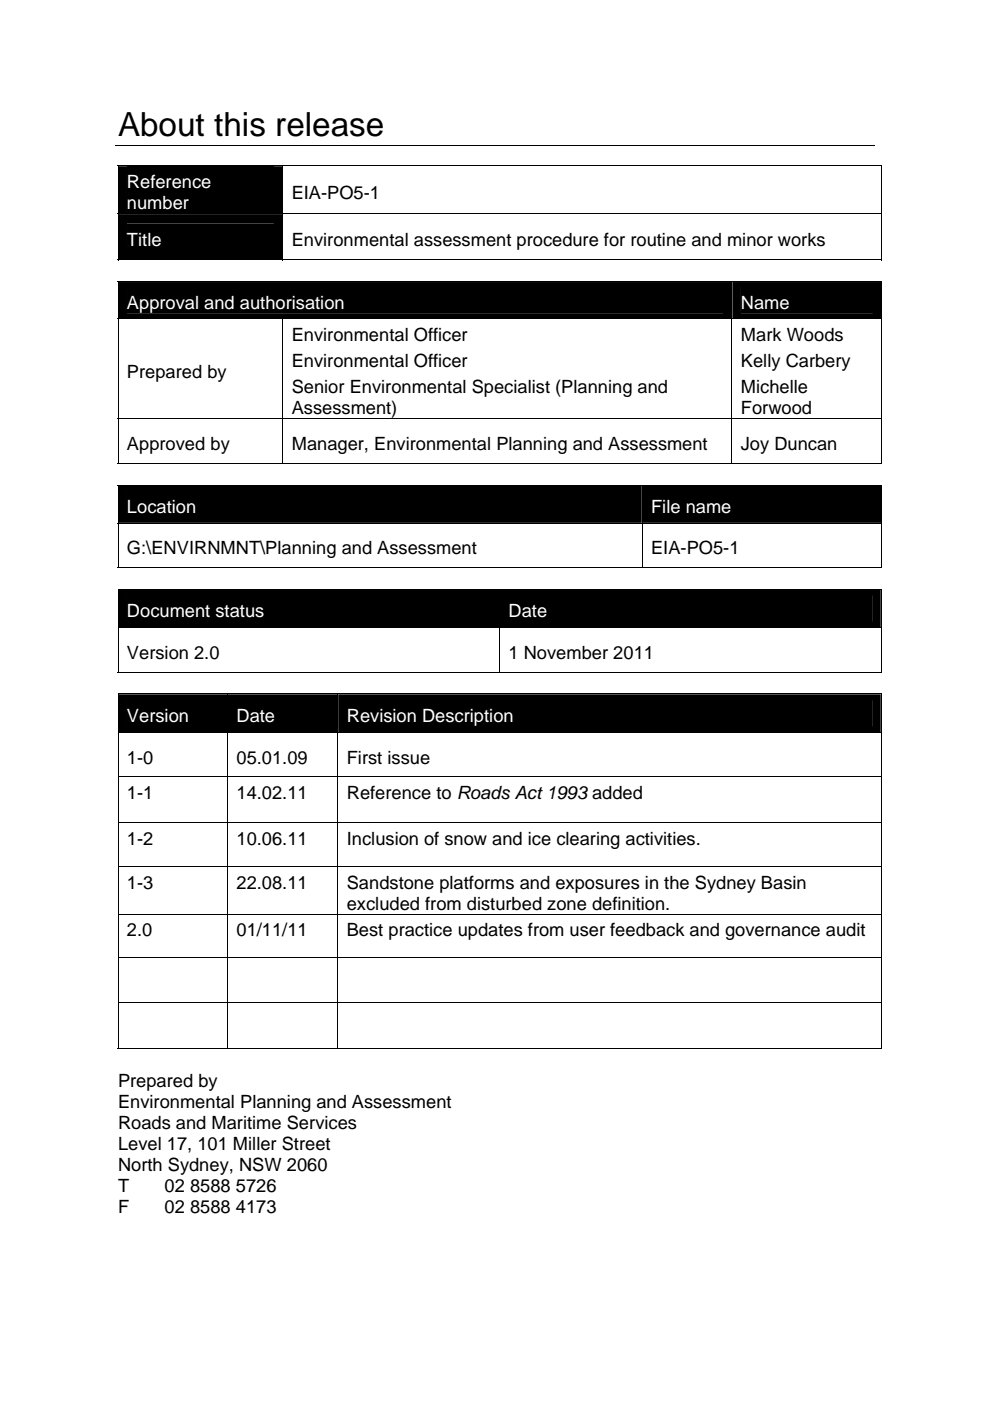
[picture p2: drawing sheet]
<svg xmlns="http://www.w3.org/2000/svg" width="210mm" height="297mm" viewBox="0 0 210 297" stroke-linecap="round" stroke-linejoin="round" font-family="sans-serif">
<defs><g id="words">
<text font-size="7" x="25" y="28.8">About this release</text>
<g font-size="3.9" fill="#fff">
<text x="26.9" y="39.9">Reference</text>
<text x="26.9" y="44.3">number</text>
<text x="26.9" y="52.1">Title</text>
<text x="26.9" y="65.6">Approval and authorisation</text>
<text x="157.1" y="65.6">Name</text>
<text x="26.9" y="108.8">Location</text>
<text x="138" y="108.8">File name</text>
<text x="26.9" y="130.9">Document status</text>
<text x="107.8" y="130.9">Date</text>
<text x="26.9" y="153.1">Version</text>
<text x="50.1" y="153.1">Date</text>
<text x="73.5" y="153.1">Revision Description</text>
</g>
<g font-size="3.9">
<text x="61.8" y="42.1">EIA-PO5-1</text>
<text x="61.8" y="52.1">Environmental assessment procedure for routine and minor works</text>
<text x="61.8" y="72.4">Environmental Officer</text>
<text x="61.8" y="77.9">Environmental Officer</text>
<text x="157.1" y="72.4">Mark Woods</text>
<text x="157.1" y="77.9">Kelly Carbery</text>
<text x="26.9" y="80.1">Prepared by</text>
<text x="61.8" y="83.4">Senior Environmental Specialist (Planning and</text>
<text x="157.1" y="83.4">Michelle</text>
<text x="61.8" y="87.9">Assessment)</text>
<text x="157.1" y="87.9">Forwood</text>
<text x="26.9" y="95.4">Approved by</text>
<text x="61.9" y="95.4">Manager, Environmental Planning and Assessment</text>
<text x="157.1" y="95.4">Joy Duncan</text>
<text x="26.9" y="117.5">G:\ENVIRNMNT\Planning and Assessment</text>
<text x="138" y="117.5">EIA-PO5-1</text>
<text x="26.9" y="139.7">Version 2.0</text>
<text x="107.8" y="139.7">1 November 2011</text>
<text x="26.9" y="161.9">1-0</text>
<text x="50.1" y="161.9">05.01.09</text>
<text x="73.5" y="161.9">First issue</text>
<text x="26.9" y="169.3">1-1</text>
<text x="50.1" y="169.3">14.02.11</text>
<text x="73.5" y="169.3">Reference to Roads Act 1993 added</text>
<text x="26.9" y="179.2">1-2</text>
<text x="50.1" y="179.2">10.06.11</text>
<text x="73.5" y="179.2">Inclusion of snow and ice clearing activities.</text>
<text x="26.9" y="188.4">1-3</text>
<text x="50.1" y="188.4">22.08.11</text>
<text x="73.5" y="188.4">Sandstone platforms and exposures in the Sydney Basin</text>
<text x="73.5" y="192.8">excluded from disturbed zone definition.</text>
<text x="26.9" y="198.5">2.0</text>
<text x="50.1" y="198.5">01/11/11</text>
<text x="73.5" y="198.5">Best practice updates from user feedback and governance audit</text>
<text x="25" y="230.4">Prepared by</text>
<text x="25" y="234.9">Environmental Planning and Assessment</text>
<text x="25" y="239.3">Roads and Maritime Services</text>
<text x="25" y="243.8">Level 17, 101 Miller Street</text>
<text x="25" y="248.3">North Sydney, NSW 2060</text>
<text x="25" y="252.7">T</text>
<text x="25" y="257.2">F</text>
<text x="34.9" y="252.7">02 8588 5726</text>
<text x="34.9" y="257.2">02 8588 4173</text>
</g>
</g></defs>
<g fill="none" stroke="#000" stroke-width=".21">
<path d="M24.5 30.8h160.9M24.9 35.2h162.1M25 35.2v10M59.9 35.2v10M186.9 35.2v10M24.9 45.3h162.1M24.9 55.1h35M24.9 59.7h162.1M25 45.4v9.8M25 59.8v7.7M59.9 45.4v9.8M60 55.1h126.9"/>
<path d="M155.2 59.8v7.7M186.9 45.4v9.8M186.9 59.8v7.7M24.9 67.6h162.1M25 67.7v21M59.9 67.7v21M155.2 67.7v21M186.9 67.7v21M24.9 88.8h162.1M24.9 98.3h35M25 88.9v9.4M59.9 88.9v9.4"/>
<path d="M60 98.3h95.1M155.2 88.9v9.4M155.3 98.3h31.6M186.9 88.9v9.4M24.9 102.9h162.1M24.9 110.9h162.1M25 103v7.8M25 111v9.5M136.1 103v7.8M136.1 111v9.5M186.9 103v7.8M186.9 111v9.5"/>
<path d="M24.9 120.4h111.2M24.9 125h162M24.9 133.1h162M25 125.1v7.9M25 133.1v9.5M105.9 125.1v7.9M105.9 133.1v9.5M136.2 120.4h50.7M186.8 125.1v7.9M186.8 133.1v9.5M24.9 142.5h80.9M24.9 147.1h162"/>
<path d="M24.9 155.4h162M25 147.2v8.1M25 155.5v9M48.2 147.2v8.1M48.2 155.5v9M71.6 147.2v8.1M71.6 155.5v9M106 142.5h80.7M186.8 147.2v8.1M186.8 155.5v9M24.9 164.6h162M24.9 174.4h162"/>
<path d="M25 164.7v9.6M25 174.5v9.1M48.2 164.7v9.6M48.2 174.5v9.1M71.6 164.7v9.6M71.6 174.5v9.1M186.8 164.7v9.6M186.8 174.5v9.1M24.9 183.6h162M24.9 193.8h162M25 183.7v10M25 193.9v9.1"/>
<path d="M48.2 183.7v10M48.2 193.9v9.1M71.6 183.7v10M71.6 193.9v9.1M186.8 183.7v10M186.8 193.9v9.1M24.9 203.1h162M24.9 212.5h162M25 203.2v9.2M25 212.6v9.8M48.2 203.2v9.2M48.2 212.6v9.8"/>
<path d="M71.6 203.2v9.2M71.6 212.6v9.8M186.8 203.2v9.2M186.8 212.6v9.8M24.9 222.3h23.3M48.3 222.3h23.2M71.7 222.3h115"/>
</g>
<g fill="#000">
<path d="M24.9 35.1h.2v.1h-.2zM186.9 35.1h.1v.1h-.1zM24.9 59.6h.2v.2h-.2zM25.1 35.2h34.8v10h-34.8zM25.1 45.4h34.8v9.6h-34.8zM26.9 35.2h31.1v5.5h-31.1zM26.9 40.7h31.1v4.5h-31.1zM26.9 47.4h31.1v5.5h-31.1zM186.9 55h.1v.2h-.1zM186.9 59.6h.1v.2h-.1zM25.1 59.8h130v7.7h-130zM26.9 60.9h126.4v5.5h-126.4z"/>
<path d="M155.3 59.8h31.6v7.7h-31.6zM157.1 60.9h27.9v5.5h-27.9zM186.9 98.2h.1v.1h-.1zM24.9 102.8h.2v.2h-.2zM25.1 103h111v7.8h-111zM26.9 104.1h107.3v5.6h-107.3zM136.2 103h50.7v7.8h-50.7zM138 104.1h47v5.6h-47zM186.9 102.8h.1v.2h-.1zM24.9 124.9h.2v.2h-.2zM25.1 125.1h80.7v7.9h-80.7zM26.9 126.3h77.1v5.5h-77.1z"/>
<path d="M106 125.1h80.7v7.9h-80.7zM107.8 126.3h77.1v5.5h-77.1zM186.7 124.9h.2v.2h-.2zM186.9 120.3h.1v.2h-.1zM24.9 147h.2v.2h-.2zM25.1 147.2h23.1v8.1h-23.1zM26.9 148.5h19.4v5.5h-19.4zM48.3 147.2h23.2v8.1h-23.2zM50.1 148.5h19.6v5.5h-19.6zM71.7 147.2h115v8.1h-115zM73.5 148.5h111.4v5.5h-111.4zM186.7 142.4h.2v.2h-.2z"/>
<path d="M186.7 147h.2v.2h-.2zM186.7 222.2h.2v.2h-.2z"/>
</g>
<use href="#words"/>
</svg>
